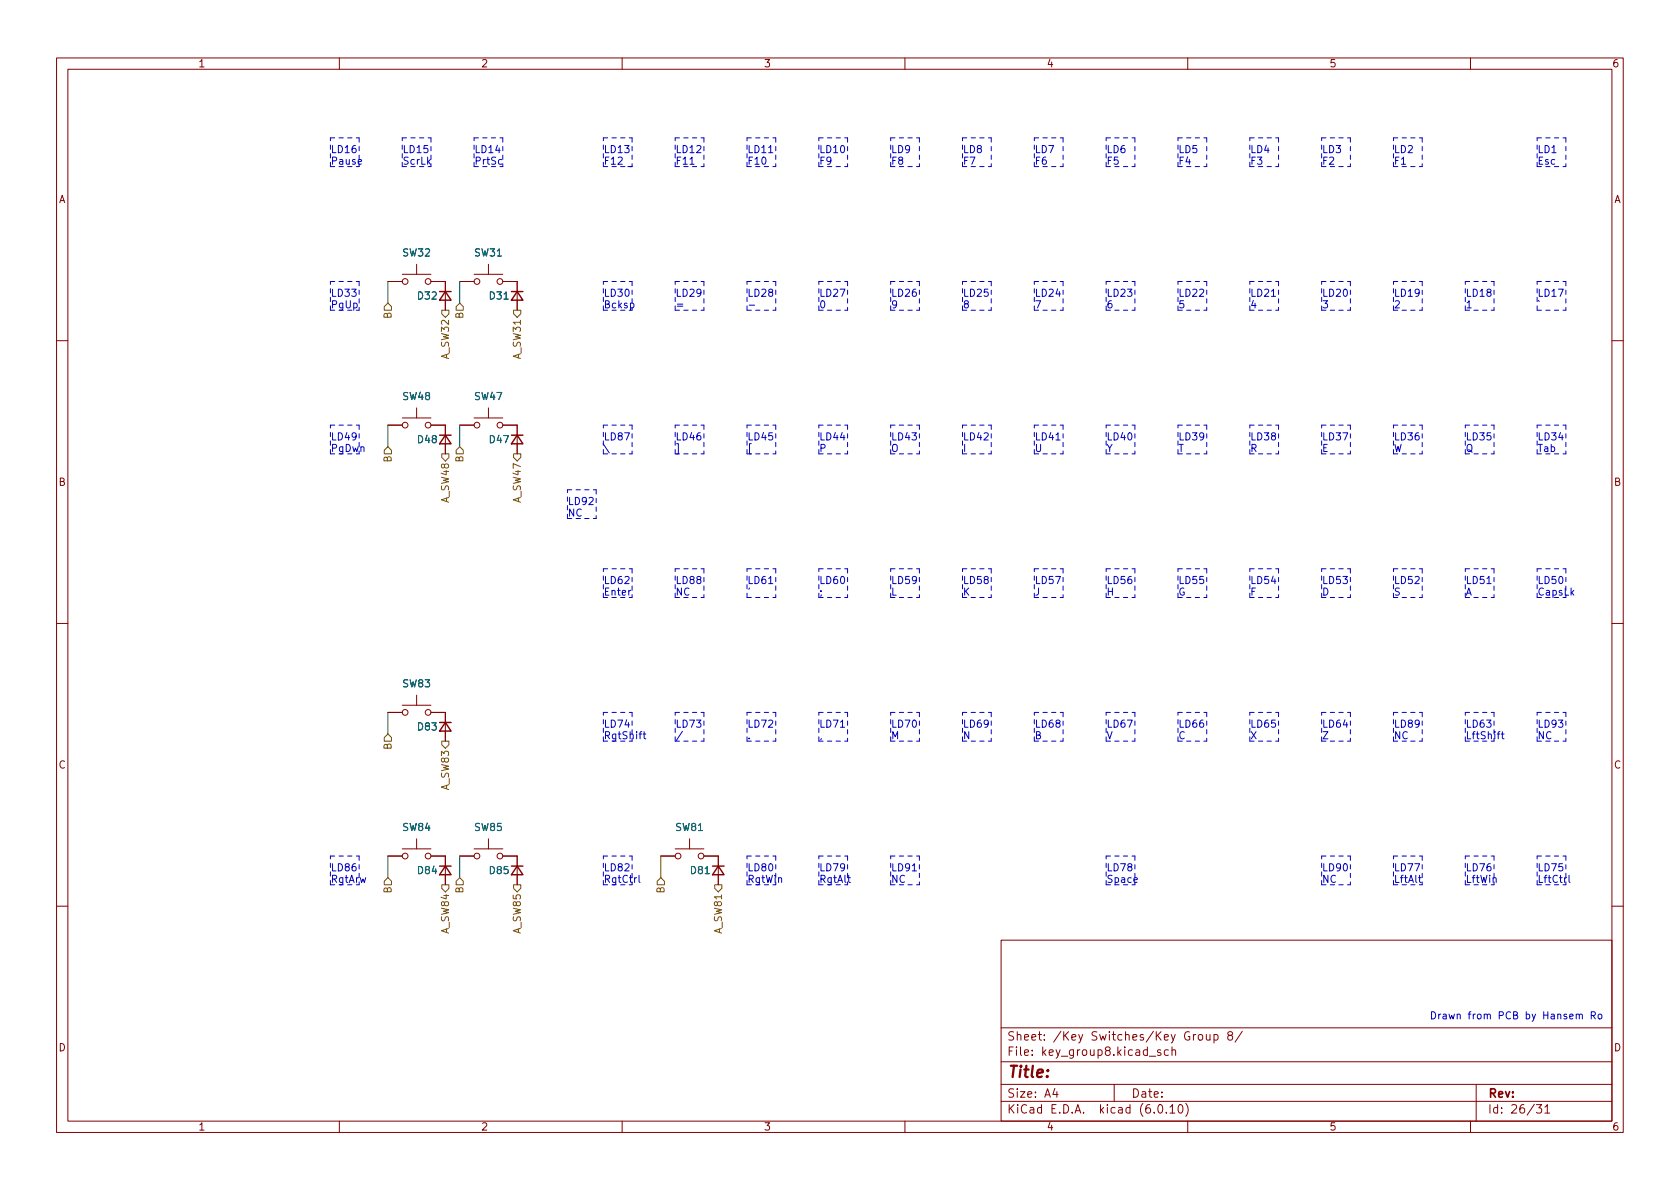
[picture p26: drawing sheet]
<svg xmlns="http://www.w3.org/2000/svg" width="297mm" height="210mm" viewBox="0 0 297 210" stroke-linecap="round" stroke-linejoin="round" font-family="sans-serif">
<defs><g id="words">
<text font-size="2.8" fill="#840000" x="178" y="190.6">Title:</text>
<g font-size="2.1" fill="#840000">
<text x="178" y="184">Sheet: /Key Switches/Key Group 8/</text>
<text x="178" y="186.7">File: key_group8.kicad_sch</text>
<text x="178" y="196.9">KiCad E.D.A. kicad (6.0.10)</text>
<text x="178" y="194.1">Size: A4</text>
<text x="200" y="194.1">Date:</text>
<text x="263" y="194.1">Rev:</text>
<text x="263" y="196.9">Id: 26/31</text>
</g>
<g font-size="1.8" fill="#840000">
<text x="35" y="11.9">1</text>
<text x="85" y="11.9">2</text>
<text x="135" y="11.9">3</text>
<text x="185" y="11.9">4</text>
<text x="235" y="11.9">5</text>
<text x="285" y="11.9">6</text>
<text x="10.3" y="35.9">A</text>
<text x="285.3" y="35.9">A</text>
<text x="10.3" y="85.9">B</text>
<text x="285.3" y="85.9">B</text>
<text x="10.3" y="135.9">C</text>
<text x="285.3" y="135.9">C</text>
<text x="10.3" y="185.9">D</text>
<text x="285.3" y="185.9">D</text>
<text x="35" y="199.9">1</text>
<text x="85" y="199.9">2</text>
<text x="135" y="199.9">3</text>
<text x="185" y="199.9">4</text>
<text x="235" y="199.9">5</text>
<text x="285" y="199.9">6</text>
</g>
<g font-size="1.8" fill="#0000c2">
<text x="58.4" y="27.1">LD16</text>
<text x="58.4" y="29.1">Pause</text>
<text x="71.1" y="27.1">LD15</text>
<text x="71.1" y="29.1">ScrLk</text>
<text x="83.8" y="27.1">LD14</text>
<text x="83.8" y="29.1">PrtSc</text>
<text x="106.7" y="27.1">LD13</text>
<text x="106.7" y="29.1">F12</text>
<text x="119.4" y="27.1">LD12</text>
<text x="119.4" y="29.1">F11</text>
<text x="132.1" y="27.1">LD11</text>
<text x="132.1" y="29.1">F10</text>
<text x="144.8" y="27.1">LD10</text>
<text x="144.8" y="29.1">F9</text>
<text x="157.5" y="27.1">LD9</text>
<text x="157.5" y="29.1">F8</text>
<text x="170.2" y="27.1">LD8</text>
<text x="170.2" y="29.1">F7</text>
<text x="182.9" y="27.1">LD7</text>
<text x="182.9" y="29.1">F6</text>
<text x="195.6" y="27.1">LD6</text>
<text x="195.6" y="29.1">F5</text>
<text x="208.3" y="27.1">LD5</text>
<text x="208.3" y="29.1">F4</text>
<text x="221" y="27.1">LD4</text>
<text x="221" y="29.1">F3</text>
<text x="233.7" y="27.1">LD3</text>
<text x="233.7" y="29.1">F2</text>
<text x="246.4" y="27.1">LD2</text>
<text x="246.4" y="29.1">F1</text>
<text x="271.8" y="27.1">LD1</text>
<text x="271.8" y="29.1">Esc</text>
<text x="58.4" y="52.5">LD33</text>
<text x="106.7" y="52.5">LD30</text>
<text x="119.4" y="52.5">LD29</text>
<text x="132.1" y="52.5">LD28</text>
<text x="144.8" y="52.5">LD27</text>
<text x="157.5" y="52.5">LD26</text>
<text x="170.2" y="52.5">LD25</text>
<text x="182.9" y="52.5">LD24</text>
<text x="195.6" y="52.5">LD23</text>
<text x="208.3" y="52.5">LD22</text>
<text x="221" y="52.5">LD21</text>
<text x="233.7" y="52.5">LD20</text>
<text x="246.4" y="52.5">LD19</text>
<text x="259.1" y="52.5">LD18</text>
<text x="271.8" y="52.5">LD17</text>
<text x="58.4" y="54.5">PgUp</text>
<text x="106.7" y="54.5">Bcksp</text>
<text x="119.4" y="54.5">=</text>
<text x="144.8" y="54.5">0</text>
<text x="157.5" y="54.5">9</text>
<text x="170.2" y="54.5">8</text>
<text x="182.9" y="54.5">7</text>
<text x="195.6" y="54.5">6</text>
<text x="208.3" y="54.5">5</text>
<text x="221" y="54.5">4</text>
<text x="233.7" y="54.5">3</text>
<text x="246.4" y="54.5">2</text>
<text x="259.1" y="54.5">1</text>
<text x="271.8" y="54.5">`</text>
<text x="58.4" y="77.9">LD49</text>
<text x="106.7" y="77.9">LD87</text>
<text x="119.4" y="77.9">LD46</text>
<text x="132.1" y="77.9">LD45</text>
<text x="144.8" y="77.9">LD44</text>
<text x="157.5" y="77.9">LD43</text>
<text x="170.2" y="77.9">LD42</text>
<text x="182.9" y="77.9">LD41</text>
<text x="195.6" y="77.9">LD40</text>
<text x="208.3" y="77.9">LD39</text>
<text x="221" y="77.9">LD38</text>
<text x="233.7" y="77.9">LD37</text>
<text x="246.4" y="77.9">LD36</text>
<text x="259.1" y="77.9">LD35</text>
<text x="271.8" y="77.9">LD34</text>
<text x="58.4" y="79.9">PgDwn</text>
<text x="106.7" y="79.9">\</text>
<text x="119.4" y="79.9">]</text>
<text x="132.1" y="79.9">[</text>
<text x="144.8" y="79.9">P</text>
<text x="157.5" y="79.9">O</text>
<text x="170.2" y="79.9">I</text>
<text x="182.9" y="79.9">U</text>
<text x="195.6" y="79.9">Y</text>
<text x="208.3" y="79.9">T</text>
<text x="221" y="79.9">R</text>
<text x="233.7" y="79.9">E</text>
<text x="246.4" y="79.9">W</text>
<text x="259.1" y="79.9">Q</text>
<text x="271.8" y="79.9">Tab</text>
<text x="100.3" y="89.3">LD92</text>
<text x="100.3" y="91.3">NC</text>
<text x="106.7" y="103.3">LD62</text>
<text x="106.7" y="105.3">Enter</text>
<text x="119.4" y="103.3">LD88</text>
<text x="119.4" y="105.3">NC</text>
<text x="132.1" y="103.3">LD61</text>
<text x="132.1" y="105.3">'</text>
<text x="144.8" y="103.3">LD60</text>
<text x="144.8" y="105.3">;</text>
<text x="157.5" y="103.3">LD59</text>
<text x="157.5" y="105.3">L</text>
<text x="170.2" y="103.3">LD58</text>
<text x="170.2" y="105.3">K</text>
<text x="182.9" y="103.3">LD57</text>
<text x="182.9" y="105.3">J</text>
<text x="195.6" y="103.3">LD56</text>
<text x="195.6" y="105.3">H</text>
<text x="208.3" y="103.3">LD55</text>
<text x="208.3" y="105.3">G</text>
<text x="221" y="103.3">LD54</text>
<text x="221" y="105.3">F</text>
<text x="233.7" y="103.3">LD53</text>
<text x="233.7" y="105.3">D</text>
<text x="246.4" y="103.3">LD52</text>
<text x="246.4" y="105.3">S</text>
<text x="259.1" y="103.3">LD51</text>
<text x="259.1" y="105.3">A</text>
<text x="271.8" y="103.3">LD50</text>
<text x="271.8" y="105.3">CapsLk</text>
<text x="106.7" y="128.7">LD74</text>
<text x="106.7" y="130.7">RgtShift</text>
<text x="119.4" y="128.7">LD73</text>
<text x="132.1" y="128.7">LD72</text>
<text x="132.1" y="130.7">.</text>
<text x="144.8" y="128.7">LD71</text>
<text x="144.8" y="130.7">,</text>
<text x="157.5" y="128.7">LD70</text>
<text x="157.5" y="130.7">M</text>
<text x="170.2" y="128.7">LD69</text>
<text x="170.2" y="130.7">N</text>
<text x="182.9" y="128.7">LD68</text>
<text x="182.9" y="130.7">B</text>
<text x="195.6" y="128.7">LD67</text>
<text x="195.6" y="130.7">V</text>
<text x="208.3" y="128.7">LD66</text>
<text x="208.3" y="130.7">C</text>
<text x="221" y="128.7">LD65</text>
<text x="221" y="130.7">X</text>
<text x="233.7" y="128.7">LD64</text>
<text x="233.7" y="130.7">Z</text>
<text x="246.4" y="128.7">LD89</text>
<text x="246.4" y="130.7">NC</text>
<text x="259.1" y="128.7">LD63</text>
<text x="259.1" y="130.7">LftShift</text>
<text x="271.8" y="128.7">LD93</text>
<text x="271.8" y="130.7">NC</text>
<text x="58.4" y="154.1">LD86</text>
<text x="106.7" y="154.1">LD82</text>
<text x="132.1" y="154.1">LD80</text>
<text x="144.8" y="154.1">LD79</text>
<text x="157.5" y="154.1">LD91</text>
<text x="195.6" y="154.1">LD78</text>
<text x="233.7" y="154.1">LD90</text>
<text x="246.4" y="154.1">LD77</text>
<text x="259.1" y="154.1">LD76</text>
<text x="271.8" y="154.1">LD75</text>
<text x="58.4" y="156.1">RgtArw</text>
<text x="106.7" y="156.1">RgtCtrl</text>
<text x="132.1" y="156.1">RgtWin</text>
<text x="144.8" y="156.1">RgtAlt</text>
<text x="157.5" y="156.1">NC</text>
<text x="195.6" y="156.1">Space</text>
<text x="233.7" y="156.1">NC</text>
<text x="246.4" y="156.1">LftAlt</text>
<text x="259.1" y="156.1">LftWin</text>
<text x="271.8" y="156.1">LftCtrl</text>
<text x="252.7" y="180.2">Drawn from PCB by Hansem Ro</text>
</g>
<g font-size="1.8" fill="#006464">
<text x="71.3" y="45.3">SW32</text>
<text x="84" y="45.3">SW31</text>
<text x="73.9" y="53">D32</text>
<text x="86.6" y="53">D31</text>
<text x="71.3" y="70.7">SW48</text>
<text x="84" y="70.7">SW47</text>
<text x="73.9" y="78.4">D48</text>
<text x="86.6" y="78.4">D47</text>
<text x="71.3" y="121.5">SW83</text>
<text x="73.9" y="129.2">D83</text>
<text x="71.3" y="146.9">SW84</text>
<text x="84" y="146.9">SW85</text>
<text x="119.5" y="146.9">SW81</text>
<text x="73.9" y="154.6">D84</text>
<text x="86.6" y="154.6">D85</text>
<text x="122.2" y="154.6">D81</text>
</g>
<g font-size="1.8" fill="#725600">
<text x="69.2" y="56.3" transform="rotate(-90 69.2 56.3)">B</text>
<text x="81.9" y="56.3" transform="rotate(-90 81.9 56.3)">B</text>
<text x="79.4" y="63.4" transform="rotate(-90 79.4 63.4)">A_SW32</text>
<text x="92.1" y="63.4" transform="rotate(-90 92.1 63.4)">A_SW31</text>
<text x="69.2" y="81.7" transform="rotate(-90 69.2 81.7)">B</text>
<text x="81.9" y="81.7" transform="rotate(-90 81.9 81.7)">B</text>
<text x="79.4" y="88.8" transform="rotate(-90 79.4 88.8)">A_SW48</text>
<text x="92.1" y="88.8" transform="rotate(-90 92.1 88.8)">A_SW47</text>
<text x="69.2" y="132.5" transform="rotate(-90 69.2 132.5)">B</text>
<text x="79.4" y="139.6" transform="rotate(-90 79.4 139.6)">A_SW83</text>
<text x="69.2" y="157.9" transform="rotate(-90 69.2 157.9)">B</text>
<text x="81.9" y="157.9" transform="rotate(-90 81.9 157.9)">B</text>
<text x="117.5" y="157.9" transform="rotate(-90 117.5 157.9)">B</text>
<text x="79.4" y="165" transform="rotate(-90 79.4 165)">A_SW84</text>
<text x="92.1" y="165" transform="rotate(-90 92.1 165)">A_SW85</text>
<text x="127.6" y="165" transform="rotate(-90 127.6 165)">A_SW81</text>
</g>
</g></defs>
<g fill="none" stroke="#840000" stroke-width=".18">
<path d="M10 10.2h277v190.1h-277zM12 12.2h273v186.1h-273zM60 10.2v2M110 10.2v2M160 10.2v2M210 10.2v2M260 10.2v2M68.6 49.8h2.5M71.1 48.5h5.1M73.7 46.7v1.8M76.2 49.8h2.5v5.1M81.3 49.8h2.5"/>
<path d="M83.8 48.5h5.1M86.4 46.7v1.8M88.9 49.8h2.5v5.1M10 60.2h2M68.6 75.2h2.5M71.1 73.9h5.1M73.7 72.1v1.8M76.2 75.2h2.5v5.1M81.3 75.2h2.5M83.8 73.9h5.1M86.4 72.1v1.8M88.9 75.2h2.5v5.1"/>
<path d="M285 60.2h2M10 110.2h2M285 110.2h2M68.6 126h2.5M71.1 124.7h5.1M73.7 122.9v1.8M76.2 126h2.5v5.1M68.6 151.4h2.5M71.1 150.1h5.1M73.7 148.3v1.8M76.2 151.4h2.5v5.1M81.3 151.4h2.5"/>
<path d="M83.8 150.1h5.1M86.4 148.3v1.8M88.9 151.4h2.5v5.1M116.8 151.4h2.6M119.4 150.1h5.1M121.9 148.3v1.8M124.5 151.4h2.5v5.1M10 160.2h2M177 166.3h108v32h-108zM285 160.2h2M60 198.3v2M110 198.3v2"/>
<path d="M160 198.3v2M177 194.8h108M177 191.8h108M177 187.8h108M177 181.8h108M186.5 192.5l-.4 1h1M186.9 193v1M197 191.8v3M203.2 186.8h1.2M204.9 195.4l.2-.1a.81 .81 0 0 1 .6 .7 .81 .81 0 0 1-.3 .8h-.2a.81 .81 0 0 1-.6-.6 .81 .81 0 0 1 .3-.8zM205.2 185.7l-.3-.1-.3 .2 .1 .3 .5 .1v.4h-.6M206.2 196.7v.1"/>
<path d="M206.6 185.7l-.5-.1-.2 .3v.4l.1 .3h.6M206.9 195.8l.4-.5v1.5M206.9 196.8h.8M207.2 185.8l.2-.2 .4 .1 .1 .9M207.2 185.1v1.5M208.5 195.4l.1-.1a.81 .81 0 0 1 .6 .7 .81 .81 0 0 1-.3 .8h-.1a.81 .81 0 0 1-.6-.6 .81 .81 0 0 1 .3-.8zM209.6 195.1a1.72 1.72 0 0 1 0 2.3M210 198.3v2M211.4 182.9l-.3 .1-.1 .2M212 183l.4-.1 .2 .3v.4l-.2 .3h-.4l-.1-.3v-.4zM213.3 182.9l.1 1h.3l.2-.1M213.9 182.9v1"/>
<path d="M214.6 183l.5-.1 .3 .3v.4l-.2 .3h-.6M214.6 182.9v1.5M217.4 183.1l-.3-.3v-.2l.3-.2 .4 .1 .1 .2v.2l-.7 .2-.1 .3v.4l.3 .1h.4l.1-.3v-.4l-.3-.1M219.6 182.4l-1.2 1.9M260 198.3v2M261 191.8v6.5M271.7 195.3h.9l-.5 .6 .4 .1v.7l-.2 .1h-.4l-.2-.1M273.1 195.8l.5-.5v1.5M273.1 196.8h.9"/>
<circle cx="71.6" cy="49.8" r=".51"/>
<circle cx="75.7" cy="49.8" r=".51"/>
<circle cx="84.3" cy="49.8" r=".51"/>
<circle cx="88.4" cy="49.8" r=".51"/>
<circle cx="71.6" cy="75.2" r=".51"/>
<circle cx="75.7" cy="75.2" r=".51"/>
<circle cx="84.3" cy="75.2" r=".51"/>
<circle cx="88.4" cy="75.2" r=".51"/>
<circle cx="71.6" cy="126" r=".51"/>
<circle cx="75.7" cy="126" r=".51"/>
<circle cx="71.6" cy="151.4" r=".51"/>
<circle cx="75.7" cy="151.4" r=".51"/>
<circle cx="84.3" cy="151.4" r=".51"/>
<circle cx="88.4" cy="151.4" r=".51"/>
<circle cx="119.9" cy="151.4" r=".51"/>
<circle cx="124" cy="151.4" r=".51"/>
</g>
<g fill="none" stroke="#840000" stroke-width=".25">
<path d="M77.7 51.6h2.1M78.7 51.6l1.1 1.5h-2.1zM90.4 51.6h2.1M91.4 51.6l1.1 1.5h-2.1zM77.7 77h2.1M78.7 77l1.1 1.5h-2.1zM90.4 77h2.1M91.4 77l1.1 1.5h-2.1zM77.7 127.8h2.1M78.7 127.8l1.1 1.5h-2.1zM77.7 153.2h2.1M78.7 153.2l1.1 1.5h-2.1z"/>
<path d="M90.4 153.2h2.1M91.4 153.2l1.1 1.5h-2.1zM126 153.2h2M127 153.2l1 1.5h-2z"/>
</g>
<g fill="none" stroke="#725600" stroke-width=".18">
<path d="M68.6 53.6l.6 .6v.7h-1.3v-.7zM78.1 54.9h1.3v.6l-.7 .6-.6-.6zM81.3 53.6l.6 .6v.7h-1.3v-.7zM90.8 54.9h1.3v.6l-.7 .6-.6-.6zM68.6 79l.6 .6v.7h-1.3v-.7zM81.3 79l.6 .6v.7h-1.3v-.7zM78.1 80.3h1.3v.6l-.7 .6-.6-.6zM90.8 80.3h1.3v.6l-.7 .6-.6-.6zM68.6 129.8l.6 .6v.7h-1.3v-.7zM78.1 131.1h1.3v.6l-.7 .6-.6-.6zM68.6 155.2l.6 .6v.7h-1.3v-.7zM78.1 156.5h1.3v.6l-.7 .6-.6-.6z"/>
<path d="M81.3 155.2l.6 .6v.7h-1.3v-.7zM90.8 156.5h1.3v.6l-.7 .6-.6-.6zM116.8 155.2l.7 .6v.7h-1.3v-.7zM126.4 156.5h1.2v.6l-.6 .6-.6-.6z"/>
</g>
<g fill="none" stroke="#0000c2" stroke-width=".18">
<path d="M122 29h.7M135.9 27h.7M111.5 53.7l.3-.1 .3 .2-.1 .6h-.5M132.5 54h.9M224.8 52.4h.7M186.7 77.8h.7M111.5 104.4l-.3 .2M135.9 103.2h.7M262.9 103.2h.7M113.7 129.8h.5M113.9 129.4v1.1l.3 .1M120.7 129.3l-1.1 1.7"/>
<path d="M148.6 128.6h.7M264.7 129.8h.5M265.2 129.4l-.3 .2v1M265.4 129.8h.5M265.6 129.4v1.1l.3 .1M113 154.8v1.1l.2 .1M149.9 155.2h.5M150.1 154.8v1.1l.3 .1M161.3 154h.7M250.8 155.2h.5M251 154.8v1.1l.3 .1M277.4 154.8v1.1l.2 .1"/>
<path d="M278.7 179.5l.2-.2 .3 .1v.8M279.2 179.5l.2-.2 .3 .1 .1 .8M281.4 179.6l.6-.1 .1-.2-.1-.3-.6-.1v1.3M281.7 179.6l.4 .6M282.6 179.5l.2-.2 .4 .2v.4l-.1 .2-.3 .1-.2-.1z"/>
</g>
<g fill="none" stroke="#0000c2" stroke-width=".18" stroke-dasharray=".8 .8">
<path d="M58.4 29.5h5.1M58.4 24.4h5.1M58.4 29.5v-5.1M63.5 24.4v5.1M71.1 24.4h5.1M71.1 29.5h5.1M71.1 29.5v-5.1M76.2 24.4v5.1M83.8 24.4h5.1M83.8 29.5h5.1M83.8 29.5v-5.1M88.9 24.4v5.1"/>
<path d="M106.7 24.4h5.1M106.7 29.5h5.1M106.7 29.5v-5.1M111.8 29.5h-1.3M111.8 24.4v5.1M119.4 29.5v-5.1M119.4 29.5h5.1M119.4 24.4h5.1M124.5 24.4v5.1M132.1 29.5v-5.1M132.1 24.4h5.1M132.1 29.5h5.1"/>
<path d="M137.2 24.4v5.1M144.8 29.5v-5.1M144.8 24.4h5.1M144.8 29.5h5.1M149.9 24.4v5.1M157.5 29.5h5.1M157.5 29.5v-5.1M157.5 24.4h5.1M162.6 24.4v5.1M170.2 24.4h5.1M170.2 29.5v-5.1M170.2 29.5h5.1"/>
<path d="M175.3 24.4v5.1M182.9 29.5v-5.1M182.9 24.4h5.1M182.9 29.5h5.1M188 24.4v5.1M195.6 29.5h5.1M195.6 24.4h5.1M195.6 29.5v-5.1M200.7 24.4v5.1M208.3 29.5v-5.1M208.3 24.4h5.1M208.3 29.5h5.1"/>
<path d="M213.4 24.4v5.1M221 29.5h5.1M221 24.4h5.1M221 29.5v-5.1M226.1 24.4v5.1M233.7 29.5v-5.1M233.7 24.4h5.1M233.7 29.5h5.1M238.8 24.4v5.1M246.4 24.4h5.1M246.4 29.5h5.1M246.4 29.5v-5.1"/>
<path d="M251.5 24.4v5.1M271.8 29.5v-5.1M271.8 29.5h5.1M271.8 24.4h5.1M276.9 24.4v5.1M58.4 54.9v-5.1M58.4 49.8h5.1M58.4 54.9h5.1M63.5 49.8v5.1M106.7 54.9h5.1M106.7 49.8h5.1M106.7 54.9v-5.1"/>
<path d="M111.8 49.8v5.1M119.4 49.8h5.1M119.4 54.9h5.1M119.4 54.9v-5.1M124.5 49.8v5.1M132.1 54.9h5.1M132.1 49.8h5.1M132.1 54.9v-5.1M137.2 49.8v5.1M144.8 54.9v-5.1M144.8 49.8h5.1M144.8 54.9h5.1"/>
<path d="M149.9 49.8v5.1M157.5 54.9h5.1M157.5 49.8h5.1M157.5 54.9v-5.1M162.6 49.8v5.1M170.2 54.9v-5.1M170.2 54.9h5.1M170.2 49.8h5.1M175.3 49.8v5.1M182.9 54.9h5.1M182.9 49.8h5.1M182.9 54.9v-5.1"/>
<path d="M188 49.8v5.1M195.6 54.9h5.1M195.6 49.8h5.1M195.6 54.9v-5.1M200.7 49.8v5.1M208.3 54.9h5.1M208.3 49.8h5.1M208.3 54.9v-5.1M213.4 49.8v5.1M221 54.9h5.1M221 49.8h5.1M221 54.9v-5.1"/>
<path d="M226.1 49.8v5.1M233.7 54.9v-5.1M233.7 54.9h5.1M233.7 49.8h5.1M238.8 49.8v5.1M246.4 54.9v-5.1M246.4 54.9h5.1M246.4 49.8h5.1M251.5 49.8v5.1M259.1 54.9v-5.1M259.1 54.9h5.1M259.1 49.8h5.1"/>
<path d="M264.2 49.8v5.1M271.8 54.9h5.1M271.8 54.9v-5.1M271.8 49.8h5.1M276.9 49.8v5.1M58.4 75.2h5.1M63.5 75.2v5.1M106.7 75.2h5.1M111.8 75.2v5.1M119.4 75.2h5.1M124.5 75.2v5.1M132.1 75.2h5.1"/>
<path d="M137.2 75.2v5.1M144.8 75.2h5.1M149.9 75.2v5.1M157.5 75.2h5.1M162.6 75.2v5.1M170.2 75.2h5.1M175.3 75.2v5.1M182.9 75.2h5.1M188 75.2v5.1M195.6 75.2h5.1M200.7 75.2v5.1M208.3 75.2h5.1"/>
<path d="M213.4 75.2v5.1M221 75.2h5.1M226.1 75.2v5.1M233.7 75.2h5.1M238.8 75.2v5.1M246.4 75.2h5.1M251.5 75.2v5.1M259.1 75.2h5.1M264.2 75.2v5.1M271.8 75.2h5.1M276.9 75.2v5.1M58.4 80.3v-5.1"/>
<path d="M58.4 80.3h5.1M100.3 86.6h5.1M100.3 91.7v-5.1M100.3 91.7h5.1M105.4 86.6v5.1M106.7 80.3v-5.1M106.7 80.3h5.1M119.4 80.3h5.1M119.4 80.3v-5.1M132.1 80.3h5.1M132.1 80.3v-5.1M144.8 80.3v-5.1"/>
<path d="M144.8 80.3h5.1M157.5 80.3v-5.1M157.5 80.3h5.1M170.2 80.3v-5.1M170.2 80.3h5.1M182.9 80.3v-5.1M182.9 80.3h5.1M195.6 80.3v-5.1M195.6 80.3h5.1M208.3 80.3h5.1M208.3 80.3v-5.1M221 80.3h5.1"/>
<path d="M221 80.3v-5.1M233.7 80.3h5.1M233.7 80.3v-5.1M246.4 80.3v-5.1M246.4 80.3h5.1M259.1 80.3h5.1M259.1 80.3v-5.1M271.8 80.3v-5.1M271.8 80.3h5.1M106.7 105.7v-5.1M106.7 100.6h5.1M106.7 105.7h5.1"/>
<path d="M111.8 100.6v5.1M119.4 105.7v-5.1M119.4 105.7h5.1M119.4 100.6h5.1M124.5 100.6v5.1M132.1 105.7v-5.1M132.1 100.6h5.1M132.1 105.7h5.1M137.2 100.6v5.1M144.8 105.7v-5.1M144.8 105.7h5.1M144.8 100.6h5.1"/>
<path d="M149.9 100.6v5.1M157.5 105.7v-5.1M157.5 100.6h5.1M157.5 105.7h5.1M162.6 100.6v5.1M170.2 105.7v-5.1M170.2 100.6h5.1M170.2 105.7h5.1M175.3 100.6v5.1M182.9 105.7h5.1M182.9 105.7v-5.1M182.9 100.6h5.1"/>
<path d="M188 100.6v5.1M195.6 105.7h5.1M195.6 105.7v-5.1M195.6 100.6h5.1M200.7 100.6v5.1M208.3 105.7h5.1M208.3 105.7v-5.1M208.3 100.6h5.1M213.4 100.6v5.1M221 105.7v-5.1M221 100.6h5.1M221 105.7h5.1"/>
<path d="M226.1 100.6v5.1M233.7 105.7h5.1M233.7 105.7v-5.1M233.7 100.6h5.1M238.8 100.6v5.1M246.4 100.6h5.1M246.4 105.7v-5.1M246.4 105.7h5.1M251.5 100.6v5.1M259.1 105.7v-5.1M259.1 100.6h5.1M259.1 105.7h5.1"/>
<path d="M264.2 100.6v5.1M271.8 100.6h5.1M271.8 105.7v-5.1M271.8 105.7h5.1M276.9 100.6v5.1M106.7 131.1v-5.1M106.7 131.1h5.1M106.7 126h5.1M111.8 126v5.1M119.4 131.1v-5.1M119.4 131.1h5.1M119.4 126h5.1"/>
<path d="M124.5 126v5.1M132.1 131.1v-5.1M132.1 126h5.1M132.1 131.1h5.1M137.2 126v5.1M144.8 131.1v-5.1M144.8 131.1h5.1M144.8 126h5.1M149.9 126v5.1M157.5 131.1h5.1M157.5 126h5.1M157.5 131.1v-5.1"/>
<path d="M162.6 126v5.1M170.2 126h5.1M170.2 131.1v-5.1M170.2 131.1h5.1M175.3 126v5.1M182.9 131.1v-5.1M182.9 126h5.1M182.9 131.1h5.1M188 126v5.1M195.6 131.1h5.1M195.6 131.1v-5.1M195.6 126h5.1"/>
<path d="M200.7 126v5.1M208.3 126h5.1M208.3 131.1v-5.1M208.3 131.1h5.1M213.4 126v5.1M221 131.1v-5.1M221 131.1h5.1M221 126h5.1M226.1 126v5.1M233.7 131.1h5.1M233.7 131.1v-5.1M233.7 126h5.1"/>
<path d="M238.8 126v5.1M246.4 131.1h5.1M246.4 131.1v-5.1M246.4 126h5.1M251.5 126v5.1M259.1 131.1h5.1M259.1 126h5.1M259.1 131.1v-5.1M264.2 126v5.1M271.8 126h5.1M271.8 131.1v-5.1M271.8 131.1h5.1"/>
<path d="M276.9 126v5.1M58.4 151.4h5.1M58.4 156.5h5.1M58.4 156.5v-5.1M63.5 151.4v5.1M106.7 151.4h5.1M106.7 156.5h5.1M106.7 156.5v-5.1M111.8 151.4v5.1M132.1 156.5v-5.1M132.1 156.5h5.1M132.1 151.4h5.1"/>
<path d="M137.2 151.4v5.1M144.8 156.5v-5.1M144.8 156.5h5.1M144.8 151.4h5.1M149.9 151.4v5.1M157.5 156.5v-5.1M157.5 156.5h5.1M157.5 151.4h5.1M162.6 151.4v5.1M195.6 156.5v-5.1M195.6 156.5h5.1M195.6 151.4h5.1"/>
<path d="M200.7 151.4v5.1M233.7 156.5h5.1M233.7 156.5v-5.1M233.7 151.4h5.1M238.8 151.4v5.1M246.4 151.4h5.1M246.4 156.5h5.1M246.4 156.5v-5.1M251.5 151.4v5.1M259.1 156.5h5.1M259.1 156.5v-5.1M259.1 151.4h5.1"/>
<path d="M264.2 151.4v5.1M271.8 156.5h5.1M271.8 151.4h5.1M271.8 156.5v-5.1M276.9 151.4v5.1"/>
</g>
<path d="M68.6 49.8v3.8M81.3 49.8v3.8M68.6 75.2v3.8M81.3 75.2v3.8M68.6 126v3.8M68.6 151.4v3.8M81.3 151.4v3.8M116.8 151.4v3.8" fill="none" stroke="#009600" stroke-width=".18"/>
<use href="#words"/>
</svg>
